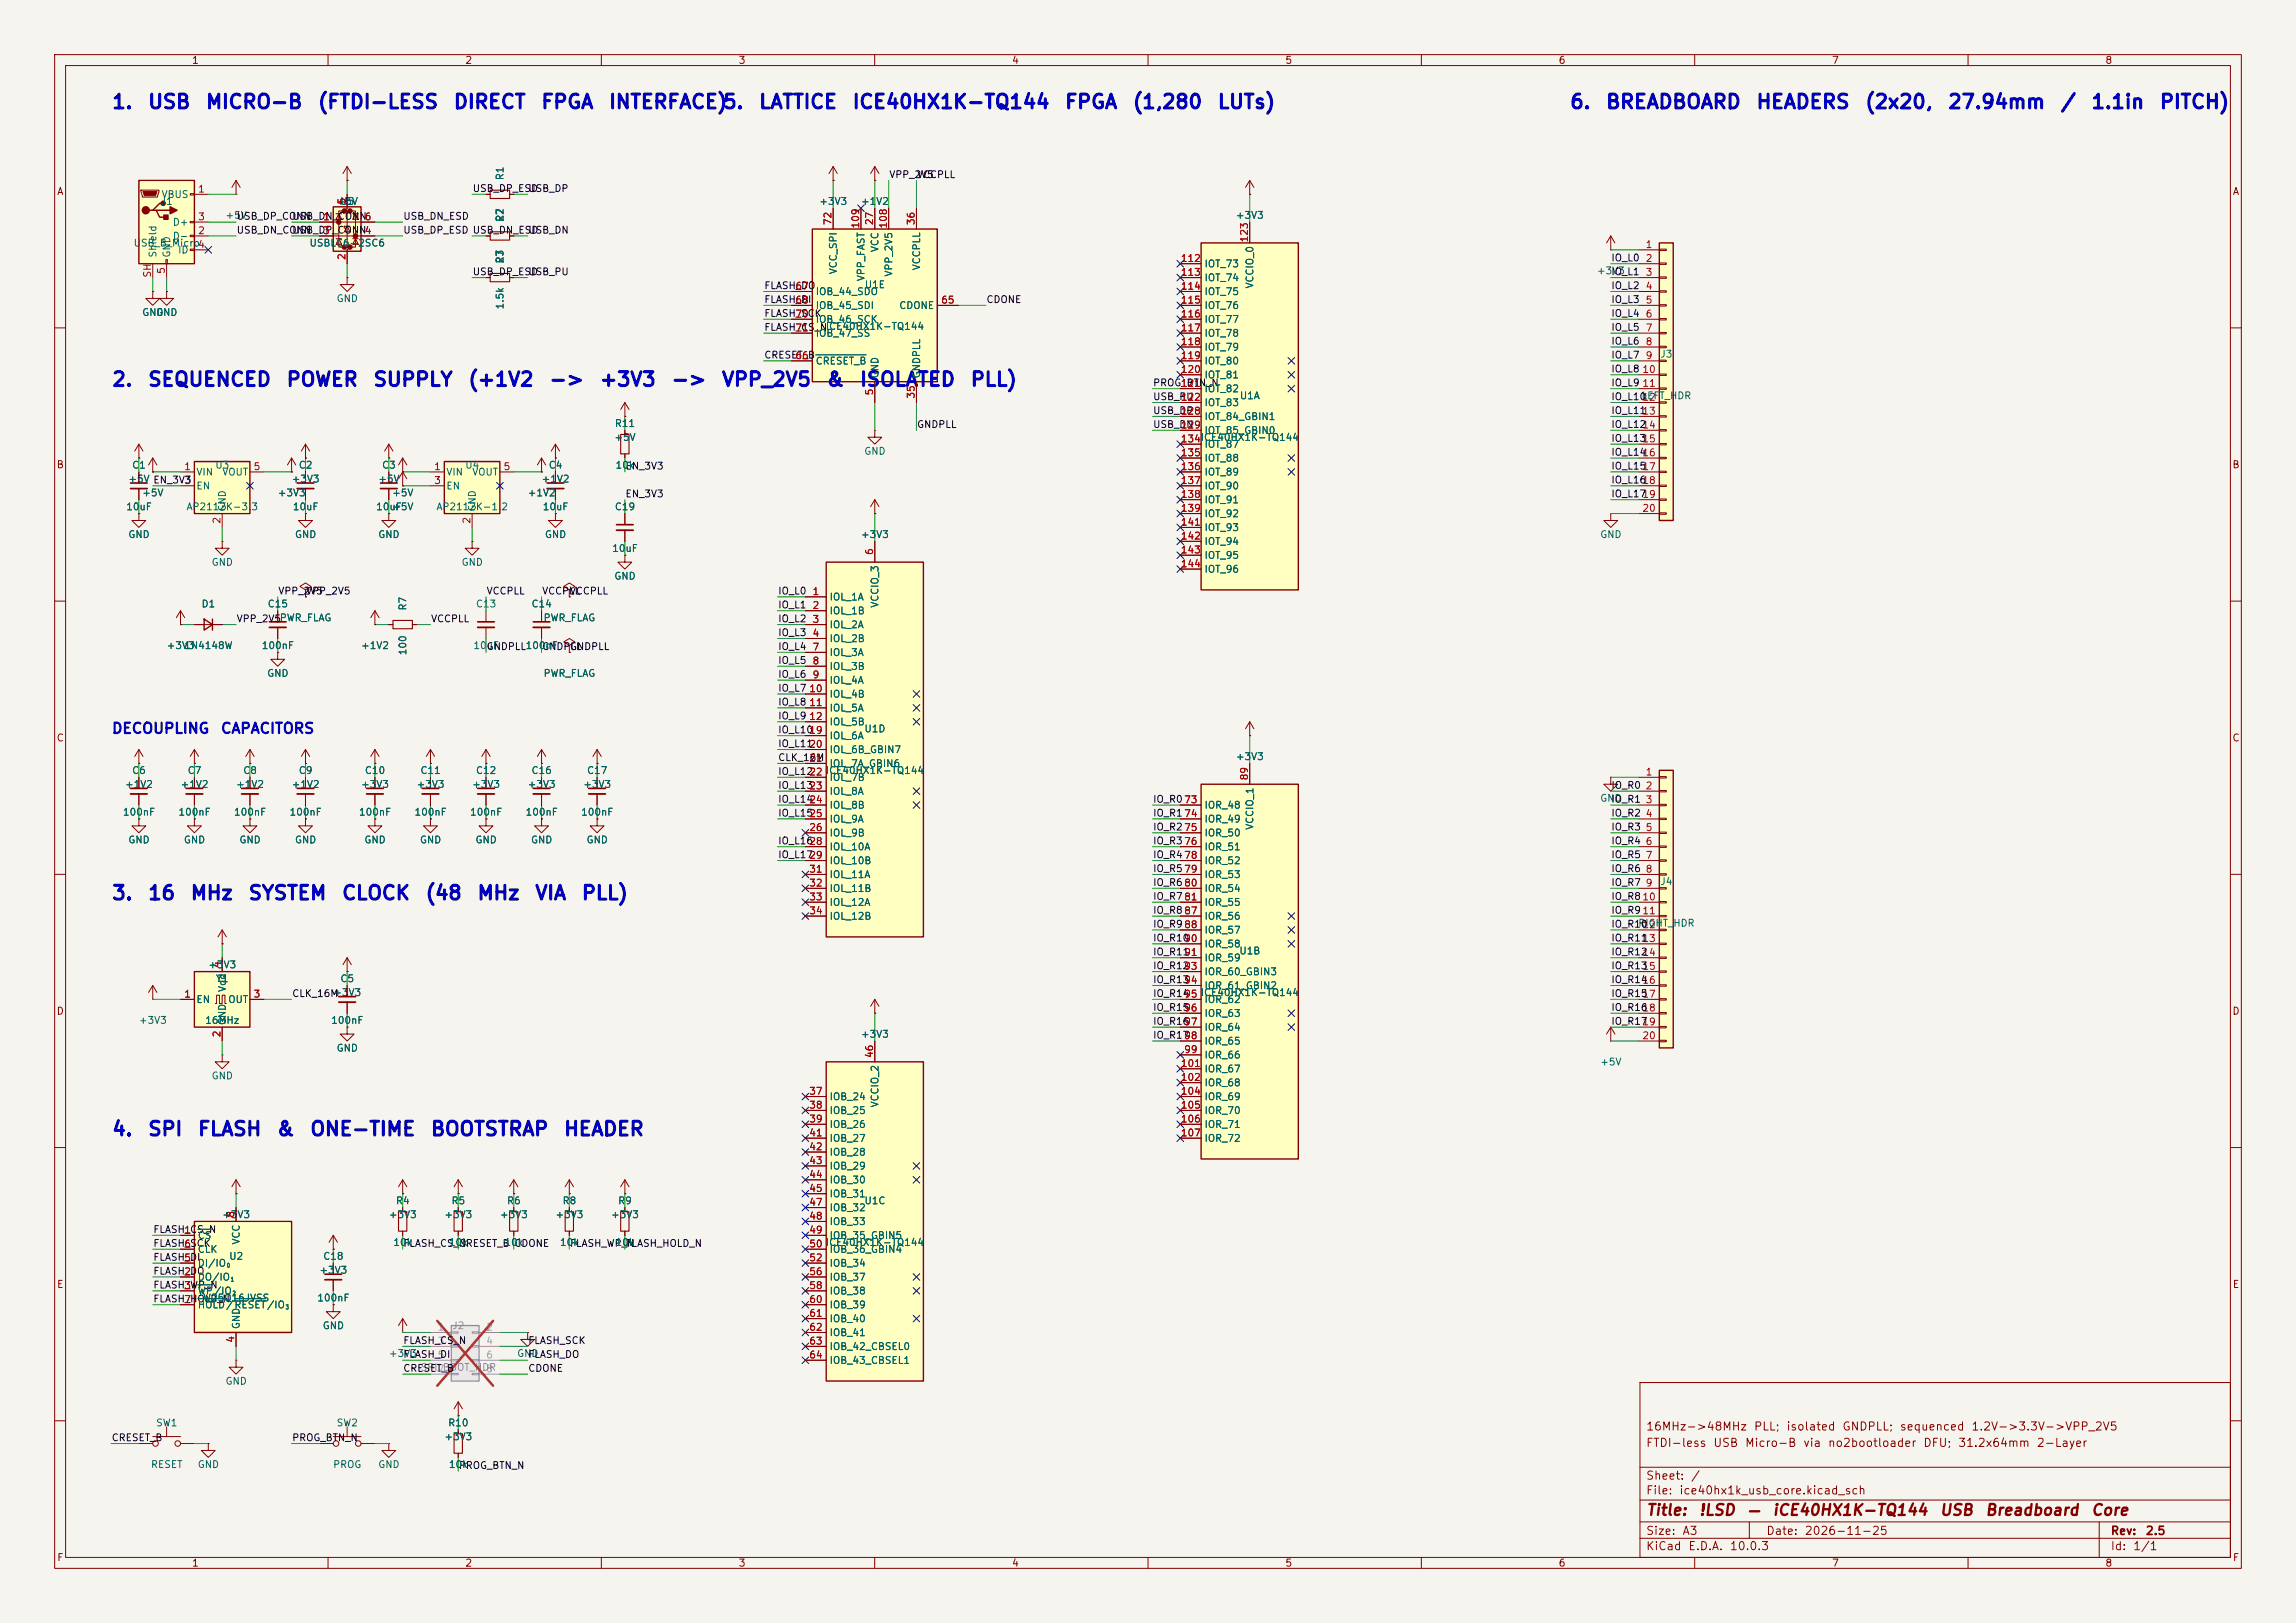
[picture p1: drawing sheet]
<svg xmlns="http://www.w3.org/2000/svg" width="420mm" height="297mm" viewBox="0 0 420 297" stroke-linecap="round" stroke-linejoin="round" font-family="sans-serif">
<defs><g id="words">
<g font-size="2.5" fill="#0000c2">
<text x="20.3" y="20.5">1.</text>
<text x="26.9" y="20.5">USB</text>
<text x="37.5" y="20.5">MICRO-B</text>
<text x="58" y="20.5">(FTDI-LESS</text>
<text x="82.8" y="20.5">DIRECT</text>
<text x="98.8" y="20.5">FPGA</text>
<text x="111.2" y="20.5">INTERFACE)</text>
<text x="132.1" y="20.5">5.</text>
<text x="138.7" y="20.5">LATTICE</text>
<text x="155.8" y="20.5">ICE40HX1K-TQ144</text>
<text x="194.6" y="20.5">FPGA</text>
<text x="207" y="20.5">(1,280</text>
<text x="222.6" y="20.5">LUTs)</text>
<text x="287" y="20.5">6.</text>
<text x="293.6" y="20.5">BREADBOARD</text>
<text x="321.1" y="20.5">HEADERS</text>
<text x="341" y="20.5">(2x20,</text>
<text x="356.2" y="20.5">27.94mm</text>
<text x="376.8" y="20.5">/</text>
<text x="382.4" y="20.5">1.1in</text>
<text x="394.9" y="20.5">PITCH)</text>
<text x="20.3" y="71.3">2.</text>
<text x="26.9" y="71.3">SEQUENCED</text>
<text x="52.2" y="71.3">POWER</text>
<text x="68.1" y="71.3">SUPPLY</text>
<text x="85.5" y="71.3">(+1V2</text>
<text x="100.3" y="71.3">-&gt;</text>
<text x="109.5" y="71.3">+3V3</text>
<text x="122.6" y="71.3">-&gt;</text>
<text x="131.9" y="71.3">VPP_2V5</text>
<text x="151" y="71.3">&amp;</text>
<text x="157.1" y="71.3">ISOLATED</text>
<text x="177.4" y="71.3">PLL)</text>
<text x="20.3" y="165.3">3.</text>
<text x="26.9" y="165.3">16</text>
<text x="34.7" y="165.3">MHz</text>
<text x="45.3" y="165.3">SYSTEM</text>
<text x="62.4" y="165.3">CLOCK</text>
<text x="77.7" y="165.3">(48</text>
<text x="87.1" y="165.3">MHz</text>
<text x="97.7" y="165.3">VIA</text>
<text x="106.2" y="165.3">PLL)</text>
<text x="20.3" y="208.5">4.</text>
<text x="26.9" y="208.5">SPI</text>
<text x="36" y="208.5">FLASH</text>
<text x="50.5" y="208.5">&amp;</text>
<text x="56.6" y="208.5">ONE-TIME</text>
<text x="78.6" y="208.5">BOOTSTRAP</text>
<text x="103" y="208.5">HEADER</text>
</g>
<g font-size="2" fill="#840000">
<text x="301" y="277.8">Title:</text>
<text x="310.7" y="277.8">!LSD</text>
<text x="319.5" y="277.8">—</text>
<text x="324.1" y="277.8">iCE40HX1K-TQ144</text>
<text x="354.7" y="277.8">USB</text>
<text x="363" y="277.8">Breadboard</text>
<text x="382.4" y="277.8">Core</text>
</g>
<g font-size="1.9" fill="#0000c2">
<text x="20.3" y="134.7">DECOUPLING</text>
<text x="40.3" y="134.7">CAPACITORS</text>
</g>
<g font-size="1.5" fill="#840000">
<text x="301" y="262.1">16MHz-&gt;48MHz</text>
<text x="320.7" y="262.1">PLL;</text>
<text x="326.7" y="262.1">isolated</text>
<text x="336.9" y="262.1">GNDPLL;</text>
<text x="347.4" y="262.1">sequenced</text>
<text x="360.5" y="262.1">1.2V-&gt;3.3V-&gt;VPP_2V5</text>
<text x="301" y="265.1">FTDI-less</text>
<text x="313.3" y="265.1">USB</text>
<text x="319.1" y="265.1">Micro-B</text>
<text x="329.7" y="265.1">via</text>
<text x="334.3" y="265.1">no2bootloader</text>
<text x="351.7" y="265.1">DFU;</text>
<text x="358.1" y="265.1">31.2x64mm</text>
<text x="372.4" y="265.1">2-Layer</text>
<text x="301" y="273.8">File:</text>
<text x="301" y="271.1">Sheet:</text>
<text x="307.1" y="273.8">ice40hx1k_usb_core.kicad_sch</text>
<text x="309.2" y="271.1">/</text>
<text x="301" y="281.2">Size:</text>
<text x="307.6" y="281.2">A3</text>
<text x="323" y="281.2">Date:</text>
<text x="330" y="281.2">2026-11-25</text>
<text x="386" y="281.2">Rev:</text>
<text x="392.4" y="281.2">2.5</text>
<text x="301" y="284">KiCad</text>
<text x="308.7" y="284">E.D.A.</text>
<text x="316.3" y="284">10.0.3</text>
<text x="386" y="284">Id:</text>
<text x="390.1" y="284">1/1</text>
</g>
<g font-size="1.3" fill="#840000">
<text x="35" y="12">1</text>
<text x="85" y="12">2</text>
<text x="135" y="12">3</text>
<text x="185" y="12">4</text>
<text x="235" y="12">5</text>
<text x="285" y="12">6</text>
<text x="335" y="12">7</text>
<text x="385" y="12">8</text>
<text x="10.3" y="36">A</text>
<text x="408.3" y="36">A</text>
<text x="10.3" y="86">B</text>
<text x="408.2" y="86">B</text>
<text x="10.3" y="136">C</text>
<text x="408.2" y="136">C</text>
<text x="10.3" y="186">D</text>
<text x="408.2" y="186">D</text>
<text x="10.3" y="236">E</text>
<text x="408.3" y="236">E</text>
<text x="10.3" y="286">F</text>
<text x="35" y="287">1</text>
<text x="85" y="287">2</text>
<text x="135" y="287">3</text>
<text x="185" y="287">4</text>
<text x="235" y="287">5</text>
<text x="285" y="287">6</text>
<text x="335" y="287">7</text>
<text x="385" y="287">8</text>
<text x="408.3" y="286">F</text>
</g>
<g font-size="1.3" fill="#a90000">
<text x="36.1" y="35.5">1</text>
<text x="36.1" y="40.6">3</text>
<text x="59" y="40.6">1</text>
<text x="63.5" y="37.5" transform="rotate(-90 63.5 37.5)">5</text>
<text x="66.6" y="40.6">6</text>
<text x="152.4" y="41.3" transform="rotate(-90 152.4 41.3)">72</text>
<text x="157.5" y="41.9" transform="rotate(-90 157.5 41.9)">109</text>
<text x="160" y="41.3" transform="rotate(-90 160 41.3)">27</text>
<text x="162.5" y="41.9" transform="rotate(-90 162.5 41.9)">108</text>
<text x="167.6" y="41.3" transform="rotate(-90 167.6 41.3)">36</text>
<text x="36.1" y="43.2">2</text>
<text x="59" y="43.2">3</text>
<text x="63.5" y="47.7" transform="rotate(-90 63.5 47.7)">2</text>
<text x="66.6" y="43.2">4</text>
<text x="228.6" y="44.5" transform="rotate(-90 228.6 44.5)">123</text>
<text x="300.9" y="45.7">1</text>
<text x="27.9" y="50.9" transform="rotate(-90 27.9 50.9)">SH</text>
<text x="30.5" y="50.2" transform="rotate(-90 30.5 50.2)">5</text>
<text x="145.4" y="53.3">67</text>
<text x="215.9" y="48.2">112</text>
<text x="215.9" y="50.8">113</text>
<text x="215.9" y="53.3">114</text>
<text x="300.9" y="48.2">2</text>
<text x="300.9" y="50.8">3</text>
<text x="300.9" y="53.3">4</text>
<text x="145.4" y="55.9">68</text>
<text x="145.4" y="58.4">70</text>
<text x="172" y="55.9">65</text>
<text x="215.9" y="55.9">115</text>
<text x="215.9" y="58.4">116</text>
<text x="300.9" y="55.9">5</text>
<text x="300.9" y="58.4">6</text>
<text x="145.4" y="60.9">71</text>
<text x="215.9" y="60.9">117</text>
<text x="215.9" y="63.5">118</text>
<text x="300.9" y="60.9">7</text>
<text x="300.9" y="63.5">8</text>
<text x="145.4" y="66">66</text>
<text x="215.9" y="66">119</text>
<text x="215.9" y="68.6">120</text>
<text x="215.9" y="71.1">121</text>
<text x="300.3" y="68.6">10</text>
<text x="300.3" y="71.1">11</text>
<text x="300.9" y="66">9</text>
<text x="160" y="72.5" transform="rotate(-90 160 72.5)">5</text>
<text x="167.6" y="73.1" transform="rotate(-90 167.6 73.1)">35</text>
<text x="215.9" y="73.6">122</text>
<text x="215.9" y="76.2">128</text>
<text x="300.3" y="73.6">12</text>
<text x="300.3" y="76.2">13</text>
<text x="215.9" y="78.7">129</text>
<text x="215.9" y="81.3">134ICE40HX1K-TQ144</text>
<text x="215.9" y="83.8">135</text>
<text x="300.3" y="78.7">14</text>
<text x="300.3" y="81.3">15</text>
<text x="300.3" y="83.8">16</text>
<text x="33.6" y="86.3">1</text>
<text x="33.6" y="88.9">3</text>
<text x="46.3" y="86.3">5</text>
<text x="79.3" y="86.3">1</text>
<text x="79.3" y="88.9">3</text>
<text x="92" y="86.3">5</text>
<text x="215.9" y="86.3">136</text>
<text x="215.9" y="88.9">137</text>
<text x="300.3" y="86.3">17</text>
<text x="300.3" y="88.9">18</text>
<text x="40.6" y="96" transform="rotate(-90 40.6 96)">2</text>
<text x="86.3" y="96" transform="rotate(-90 86.3 96)">2</text>
<text x="215.9" y="91.4">138</text>
<text x="215.9" y="94">139</text>
<text x="300.3" y="91.4">19</text>
<text x="300.3" y="94">20</text>
<text x="160" y="101.7" transform="rotate(-90 160 101.7)">6</text>
<text x="215.9" y="96.5">141</text>
<text x="215.9" y="99">142</text>
<text x="215.9" y="101.6">143</text>
<text x="215.9" y="104.1">144</text>
<text x="148.5" y="109.2">1</text>
<text x="148.5" y="111.7">2</text>
<text x="148.5" y="114.3">3</text>
<text x="148.5" y="116.8">4</text>
<text x="148.5" y="119.4">7</text>
<text x="148.5" y="121.9">8</text>
<text x="148.5" y="124.4">9</text>
<text x="147.9" y="127">10</text>
<text x="147.9" y="129.5">11</text>
<text x="147.9" y="132.1">12</text>
<text x="147.9" y="134.6">19</text>
<text x="147.9" y="137.1">20</text>
<text x="147.9" y="139.7">21</text>
<text x="147.9" y="142.2">22 ICE40HX1K-TQ144</text>
<text x="228.6" y="142.9" transform="rotate(-90 228.6 142.9)">89</text>
<text x="300.9" y="142.2">1</text>
<text x="147.9" y="144.8">23</text>
<text x="147.9" y="147.3">24</text>
<text x="147.9" y="149.8">25</text>
<text x="216.5" y="147.3">73</text>
<text x="216.5" y="149.8">74</text>
<text x="300.9" y="144.8">2</text>
<text x="300.9" y="147.3">3</text>
<text x="300.9" y="149.8">4</text>
<text x="147.9" y="152.4">26</text>
<text x="147.9" y="154.9">28</text>
<text x="216.5" y="152.4">75</text>
<text x="216.5" y="154.9">76</text>
<text x="300.9" y="152.4">5</text>
<text x="300.9" y="154.9">6</text>
<text x="147.9" y="157.5">29</text>
<text x="147.9" y="160">31</text>
<text x="216.5" y="157.5">78</text>
<text x="216.5" y="160">79</text>
<text x="300.9" y="157.5">7</text>
<text x="300.9" y="160">8</text>
<text x="147.9" y="162.5">32</text>
<text x="147.9" y="165.1">33</text>
<text x="147.9" y="167.6">34</text>
<text x="216.5" y="162.5">80</text>
<text x="216.5" y="165.1">81</text>
<text x="216.5" y="167.6">87</text>
<text x="300.9" y="162.5">9</text>
<text x="216.5" y="172.7">90</text>
<text x="216.5" y="170.2">88</text>
<text x="300.3" y="170.2">12</text>
<text x="300.3" y="172.7">13</text>
<text x="40.6" y="177.2" transform="rotate(-90 40.6 177.2)">4</text>
<text x="216.5" y="175.2">91</text>
<text x="216.5" y="177.8">93</text>
<text x="300.3" y="175.2">14</text>
<text x="300.3" y="177.8">15</text>
<text x="33.6" y="182.9">1</text>
<text x="46.3" y="182.9">3</text>
<text x="216.5" y="180.3">94</text>
<text x="216.5" y="182.9">95 ICE40HX1K-TQ144</text>
<text x="216.5" y="185.4">96</text>
<text x="300.3" y="180.3">16</text>
<text x="300.3" y="182.9">17</text>
<text x="300.3" y="185.4">18</text>
<text x="40.6" y="189.9" transform="rotate(-90 40.6 189.9)">2</text>
<text x="216.5" y="187.9">97</text>
<text x="216.5" y="190.5">98</text>
<text x="300.3" y="187.9">19</text>
<text x="300.3" y="190.5">20</text>
<text x="160" y="193.7" transform="rotate(-90 160 193.7)">46</text>
<text x="215.9" y="195.6">101</text>
<text x="216.5" y="193">99</text>
<text x="147.9" y="200.6">37</text>
<text x="147.9" y="203.2">38</text>
<text x="215.9" y="198.1">102</text>
<text x="215.9" y="200.6">104</text>
<text x="215.9" y="203.2">105</text>
<text x="147.9" y="205.7">39</text>
<text x="147.9" y="208.3">41</text>
<text x="215.9" y="205.7">106</text>
<text x="215.9" y="208.3">107</text>
<text x="147.9" y="210.8">42</text>
<text x="147.9" y="213.3">43</text>
<text x="147.9" y="215.9">44</text>
<text x="147.9" y="218.4">45</text>
<text x="147.9" y="221">47</text>
<text x="33.6" y="226">1</text>
<text x="43.2" y="223" transform="rotate(-90 43.2 223)">8</text>
<text x="147.9" y="223.5">48</text>
<text x="147.9" y="226">49</text>
<text x="33.6" y="233.7">2</text>
<text x="33.6" y="231.1">5</text>
<text x="33.6" y="228.6">6</text>
<text x="147.9" y="228.6">50 ICE40HX1K-TQ144</text>
<text x="147.9" y="231.1">52</text>
<text x="147.9" y="233.7">56</text>
<text x="33.6" y="236.2">3</text>
<text x="33.6" y="238.7">7</text>
<text x="147.9" y="236.2">58</text>
<text x="147.9" y="238.7">60</text>
<text x="43.2" y="245.8" transform="rotate(-90 43.2 245.8)">4</text>
<text x="147.9" y="241.3">61</text>
<text x="147.9" y="243.8">62</text>
<text x="147.9" y="246.4">63</text>
<text x="147.9" y="248.9">64</text>
</g>
<g font-size="1.3" fill="#0f0f0f">
<text x="86.4" y="35.4">USB_DP_ESD</text>
<text x="96.5" y="35.4">USB_DP</text>
<text x="162.6" y="32.9">VPP_2V5</text>
<text x="167.6" y="32.9">VCCPLL</text>
<text x="43.2" y="40.5">USB_DP_CONN</text>
<text x="53.3" y="40.5">USB_DN_CONN6</text>
<text x="73.7" y="40.5">USB_DN_ESD</text>
<text x="43.2" y="43.1">USB_DN_CONN</text>
<text x="53.3" y="43.1">USB_DP_CONN4</text>
<text x="73.7" y="43.1">USB_DP_ESD USB_DN_ESD</text>
<text x="96.5" y="43.1">USB_DN</text>
<text x="86.4" y="50.7">USB_DP_ESD</text>
<text x="96.5" y="50.7">USB_PU</text>
<text x="139.7" y="53.2">FLASH_DO</text>
<text x="294.6" y="53.2">IO_L2</text>
<text x="294.6" y="50.7">IO_L1</text>
<text x="294.6" y="48.1">IO_L0</text>
<text x="139.7" y="55.8">FLASH_DI</text>
<text x="139.7" y="58.3">FLASH_SCK</text>
<text x="180.3" y="55.8">CDONE</text>
<text x="294.6" y="58.3">IO_L4</text>
<text x="294.6" y="55.8">IO_L3</text>
<text x="139.7" y="60.8">FLASH_CS_NICE40HX1K-TQ144</text>
<text x="139.7" y="65.9">CRESET_B</text>
<text x="294.6" y="63.4">IO_L6</text>
<text x="294.6" y="60.8">IO_L5</text>
<text x="294.6" y="65.9">IO_L7</text>
<text x="210.8" y="71">PROG_BTN_N</text>
<text x="294.6" y="71">IO_L9</text>
<text x="294.6" y="68.5">IO_L8</text>
<text x="210.8" y="73.5">USB_PU</text>
<text x="210.8" y="76.1">USB_DP</text>
<text x="294.6" y="76.1">IO_L11</text>
<text x="294.6" y="73.5">IO_L10</text>
<text x="167.6" y="78.6">GNDPLL</text>
<text x="210.8" y="78.6">USB_DN</text>
<text x="294.6" y="83.7">IO_L14</text>
<text x="294.6" y="81.2">IO_L13</text>
<text x="294.6" y="78.6">IO_L12</text>
<text x="114.3" y="86.2">EN_3V3</text>
<text x="294.6" y="88.8">IO_L16</text>
<text x="294.6" y="86.2">IO_L15</text>
<text x="114.3" y="91.3">EN_3V3</text>
<text x="294.6" y="91.3">IO_L17</text>
<text x="50.8" y="109.1">VPP_2V5</text>
<text x="55.9" y="109.1">VPP_2V5</text>
<text x="88.9" y="109.1">VCCPLL</text>
<text x="99.1" y="109.1">VCCPLL</text>
<text x="104.1" y="109.1">VCCPLL</text>
<text x="142.2" y="109.1">IO_L0</text>
<text x="142.2" y="111.6">IO_L1</text>
<text x="43.2" y="114.2">VPP_2V5PWR_FLAG</text>
<text x="78.7" y="114.2">VCCPLL</text>
<text x="88.9" y="119.3">GNDPLL100nF</text>
<text x="99.1" y="119.3">GNDPLL</text>
<text x="104.1" y="119.3">GNDPLL</text>
<text x="142.2" y="114.2">IO_L2</text>
<text x="142.2" y="116.7">IO_L3</text>
<text x="142.2" y="119.3">IO_L4</text>
<text x="142.2" y="121.8">IO_L5</text>
<text x="142.2" y="124.3">IO_L6</text>
<text x="142.2" y="132">IO_L9</text>
<text x="142.2" y="126.9">IO_L7</text>
<text x="142.2" y="129.4">IO_L8</text>
<text x="142.2" y="134.5">IO_L10</text>
<text x="142.2" y="137">IO_L11</text>
<text x="142.2" y="139.6">CLK_16M</text>
<text x="142.2" y="142.1">IO_L12</text>
<text x="142.2" y="144.7">IO_L13</text>
<text x="142.2" y="147.2">IO_L14</text>
<text x="142.2" y="149.7">IO_L15</text>
<text x="210.8" y="149.7">IO_R174</text>
<text x="210.8" y="147.2">IO_R073</text>
<text x="294.6" y="149.7">IO_R2</text>
<text x="294.6" y="144.7">IO_R0</text>
<text x="294.6" y="147.2">IO_R1</text>
<text x="142.2" y="154.8">IO_L16</text>
<text x="210.8" y="154.8">IO_R376</text>
<text x="210.8" y="152.3">IO_R275</text>
<text x="294.6" y="154.8">IO_R4</text>
<text x="294.6" y="152.3">IO_R3</text>
<text x="142.2" y="157.4">IO_L17</text>
<text x="210.8" y="157.4">IO_R478</text>
<text x="210.8" y="159.9">IO_R579</text>
<text x="294.6" y="157.4">IO_R5</text>
<text x="294.6" y="159.9">IO_R6</text>
<text x="210.8" y="162.4">IO_R680</text>
<text x="210.8" y="165">IO_R781</text>
<text x="210.8" y="167.5">IO_R887</text>
<text x="294.6" y="162.4">IO_R7</text>
<text x="294.6" y="167.5">IO_R911</text>
<text x="294.6" y="165">IO_R810</text>
<text x="210.8" y="170.1">IO_R988</text>
<text x="210.8" y="172.6">IO_R10</text>
<text x="294.6" y="172.6">IO_R11</text>
<text x="294.6" y="170.1">IO_R10</text>
<text x="210.8" y="175.1">IO_R11</text>
<text x="210.8" y="177.7">IO_R12</text>
<text x="294.6" y="177.7">IO_R13</text>
<text x="294.6" y="175.1">IO_R12</text>
<text x="53.3" y="182.8">CLK_16M</text>
<text x="210.8" y="180.2">IO_R13</text>
<text x="210.8" y="182.8">IO_R14</text>
<text x="210.8" y="185.3">IO_R15</text>
<text x="294.6" y="185.3">IO_R16</text>
<text x="294.6" y="182.8">IO_R15</text>
<text x="294.6" y="180.2">IO_R14</text>
<text x="210.8" y="187.8">IO_R16</text>
<text x="210.8" y="190.4">IO_R17</text>
<text x="294.6" y="187.8">IO_R17</text>
<text x="27.9" y="225.9">FLASH_CS_N</text>
<text x="27.9" y="231">FLASH_DI</text>
<text x="27.9" y="233.6">FLASH_DO</text>
<text x="27.9" y="228.5">FLASH_SCK</text>
<text x="73.7" y="228.5">FLASH_CS_N</text>
<text x="83.8" y="228.5">CRESET_B CDONE</text>
<text x="104.1" y="228.5">FLASH_WP_N</text>
<text x="114.3" y="228.5">FLASH_HOLD_N</text>
<text x="27.9" y="236.1">FLASH_WP_N</text>
<text x="27.9" y="238.6">FLASH_HOLD_N</text>
<text x="73.7" y="248.8">FLASH_DI</text>
<text x="73.7" y="246.3">FLASH_CS_N</text>
<text x="73.7" y="251.3">CRESET_B</text>
<text x="96.5" y="248.8">FLASH_DO</text>
<text x="96.5" y="246.3">FLASH_SCK</text>
<text x="96.5" y="251.3">CDONE</text>
<text x="20.3" y="264">CRESET_B</text>
<text x="53.3" y="264">PROG_BTN_N</text>
<text x="83.8" y="269.1">PROG_BTN_N</text>
</g>
<g font-size="1.3" fill="#006464">
<text x="92.4" y="33.1" transform="rotate(-90 92.4 33.1)">R1</text>
<text x="29.3" y="37.8">J1</text>
<text x="29.4" y="36.5">VBUS</text>
<text x="31.5" y="41.6">D+</text>
<text x="41.1" y="40.3">+5V</text>
<text x="61.5" y="37.8">+5V</text>
<text x="62.1" y="37.8">U5</text>
<text x="92.4" y="40.7" transform="rotate(-90 92.4 40.7)">R2</text>
<text x="92.4" y="40.7" transform="rotate(-90 92.4 40.7)">27</text>
<text x="149.8" y="37.8">+3V3</text>
<text x="157.4" y="37.8">+1V2</text>
<text x="226" y="40.3">+3V3</text>
<text x="24.3" y="45.4">USB_B_Micro4</text>
<text x="28.9" y="47.2" transform="rotate(-90 28.9 47.2)">Shield</text>
<text x="31.5" y="47.2" transform="rotate(-90 31.5 47.2)">GND</text>
<text x="31.5" y="44.2">D-</text>
<text x="32.5" y="46.7">ID</text>
<text x="56.5" y="45.4">USBLC6-2SC6</text>
<text x="161" y="46.2" transform="rotate(-90 161 46.2)">VCC</text>
<text x="92.4" y="48.3" transform="rotate(-90 92.4 48.3)">R3</text>
<text x="92.4" y="48.3" transform="rotate(-90 92.4 48.3)">27</text>
<text x="153.4" y="50.3" transform="rotate(-90 153.4 50.3)">VCC_SPI</text>
<text x="158.1" y="53">U1E</text>
<text x="158.5" y="51.6" transform="rotate(-90 158.5 51.6)">VPP_FAST</text>
<text x="163.5" y="50.7" transform="rotate(-90 163.5 50.7)">VPP_2V5</text>
<text x="168.6" y="49.6" transform="rotate(-90 168.6 49.6)">VCCPLL</text>
<text x="220.2" y="49.2">IOT_73</text>
<text x="220.2" y="51.8">IOT_74</text>
<text x="229.6" y="52.9" transform="rotate(-90 229.6 52.9)">VCCIO_0</text>
<text x="292" y="50.5">+3V3</text>
<text x="25.9" y="58.1">GND</text>
<text x="28.4" y="58.1">GND</text>
<text x="61.5" y="55.6">GND</text>
<text x="92.4" y="56.7" transform="rotate(-90 92.4 56.7)">1.5k</text>
<text x="149.1" y="54.3">IOB_44_SDO</text>
<text x="149.1" y="56.9">IOB_45_SDI</text>
<text x="149.1" y="59.4">IOB_46_SCK</text>
<text x="164.4" y="56.9">CDONE</text>
<text x="220.2" y="54.3">IOT_75</text>
<text x="220.2" y="56.9">IOT_76</text>
<text x="220.2" y="59.4">IOT_77</text>
<text x="149.1" y="61.9">IOB_47_SS</text>
<text x="150.9" y="60.7">ICE40HX1K-TQ144</text>
<text x="220.2" y="61.9">IOT_78</text>
<text x="220.2" y="64.5">IOT_79</text>
<text x="303.6" y="65.7">J3</text>
<text x="149.1" y="67">CRESET_B</text>
<text x="161" y="69.3" transform="rotate(-90 161 69.3)">GND</text>
<text x="168.6" y="69.3" transform="rotate(-90 168.6 69.3)">GNDPLL</text>
<text x="220.2" y="67">IOT_80</text>
<text x="220.2" y="69.6">IOT_81</text>
<text x="220.2" y="72.1">IOT_82</text>
<text x="220.2" y="74.6">IOT_83</text>
<text x="220.2" y="77.2">IOT_84_GBIN1</text>
<text x="226.7" y="73.4">U1A</text>
<text x="300.2" y="73.4">LEFT_HDR</text>
<text x="112.3" y="81">+5V</text>
<text x="112.4" y="78.4">R11</text>
<text x="158" y="83.5">GND</text>
<text x="220.2" y="79.7">IOT_85_GBIN0</text>
<text x="220.2" y="82.3">IOT_87</text>
<text x="23.4" y="88.6">+5V EN_3V3</text>
<text x="23.4" y="88.6">+5V</text>
<text x="24.1" y="86.1">C1</text>
<text x="35.8" y="87.3">VIN</text>
<text x="35.8" y="89.9">EN</text>
<text x="39.3" y="86.1">U3</text>
<text x="40.5" y="87.3">VOUT</text>
<text x="53.2" y="88.6">+3V3</text>
<text x="54.5" y="86.1">C2</text>
<text x="69.1" y="88.6">+5V</text>
<text x="69.8" y="86.1">C3</text>
<text x="81.5" y="87.3">VIN</text>
<text x="81.5" y="89.9">EN</text>
<text x="85" y="86.1">U4</text>
<text x="86.3" y="87.3">VOUT</text>
<text x="99" y="88.6">+1V2</text>
<text x="100.3" y="86.1">C4</text>
<text x="112.5" y="86.1">10k</text>
<text x="220.2" y="84.8">IOT_88</text>
<text x="220.2" y="87.3">IOT_89</text>
<text x="220.2" y="89.9">IOT_90</text>
<text x="23" y="93.7">10uF</text>
<text x="25.9" y="91.1">+5V</text>
<text x="34" y="93.7">AP2112K-3.3</text>
<text x="41.6" y="93.7" transform="rotate(-90 41.6 93.7)">GND</text>
<text x="50.7" y="91.1">+3V3</text>
<text x="53.5" y="93.7">10uF</text>
<text x="68.7" y="93.7">10uF</text>
<text x="71.6" y="91.1">+5V</text>
<text x="71.6" y="93.7">+5V</text>
<text x="79.7" y="93.7">AP2112K-1.2</text>
<text x="87.3" y="93.7" transform="rotate(-90 87.3 93.7)">GND</text>
<text x="96.4" y="91.1">+1V2</text>
<text x="99.2" y="93.7">10uF</text>
<text x="112.4" y="93.7">C19</text>
<text x="220.2" y="92.4">IOT_91</text>
<text x="220.2" y="95">IOT_92</text>
<text x="23.4" y="98.8">GND</text>
<text x="53.8" y="98.8">GND</text>
<text x="69.1" y="98.8">GND</text>
<text x="99.6" y="98.8">GND</text>
<text x="111.9" y="101.3">10uF</text>
<text x="157.4" y="98.8">+3V3</text>
<text x="220.2" y="97.5">IOT_93</text>
<text x="220.2" y="100">IOT_94</text>
<text x="292.6" y="98.8">GND</text>
<text x="38.6" y="103.8">GND</text>
<text x="84.3" y="103.8">GND</text>
<text x="112.3" y="106.4">GND</text>
<text x="220.2" y="102.6">IOT_95</text>
<text x="220.2" y="105.1">IOT_96</text>
<text x="36.8" y="111.5">D1</text>
<text x="48.9" y="111.5">C15</text>
<text x="74.6" y="111.8" transform="rotate(-90 74.6 111.8)">R7</text>
<text x="87" y="111.5">C13</text>
<text x="97.1" y="111.5">C14</text>
<text x="151.6" y="110.2">IOL_1A</text>
<text x="151.6" y="112.7">IOL_1B</text>
<text x="161" y="111.3" transform="rotate(-90 161 111.3)">VCCIO_3</text>
<text x="30.4" y="119.1">+3V3</text>
<text x="33.6" y="119.1">1N4148W</text>
<text x="47.8" y="119.1">100nF</text>
<text x="51.1" y="114">PWR_FLAG</text>
<text x="65.9" y="119.1">+1V2</text>
<text x="86.5" y="119.1">10uF</text>
<text x="96" y="119.1">100nF</text>
<text x="99.3" y="114">PWR_FLAG</text>
<text x="151.6" y="115.3">IOL_2A</text>
<text x="151.6" y="117.8">IOL_2B</text>
<text x="48.8" y="124.2">GND</text>
<text x="74.6" y="120" transform="rotate(-90 74.6 120)">100</text>
<text x="99.3" y="124.2">PWR_FLAG</text>
<text x="151.6" y="120.4">IOL_3A</text>
<text x="151.6" y="122.9">IOL_3B</text>
<text x="151.6" y="125.4">IOL_4A</text>
<text x="151.6" y="128">IOL_4B</text>
<text x="151.6" y="130.5">IOL_5A</text>
<text x="151.6" y="133.1">IOL_5B</text>
<text x="151.6" y="135.6">IOL_6A</text>
<text x="158" y="134.3">U1D</text>
<text x="24.1" y="141.9">C6</text>
<text x="34.2" y="141.9">C7</text>
<text x="44.4" y="141.9">C8</text>
<text x="54.5" y="141.9">C9</text>
<text x="66.6" y="141.9">C10</text>
<text x="76.8" y="141.9">C11</text>
<text x="87" y="141.9">C12</text>
<text x="97.1" y="141.9">C16</text>
<text x="107.3" y="141.9">C17</text>
<text x="151.6" y="138.1">IOL_6B_GBIN7</text>
<text x="151.6" y="140.7">IOL_7A_GBIN6</text>
<text x="151.6" y="143.2">IOL_7B</text>
<text x="226" y="139.4">+3V3</text>
<text x="22.4" y="149.6">100nF</text>
<text x="22.8" y="144.5">+1V2</text>
<text x="32.5" y="149.6">100nF</text>
<text x="32.9" y="144.5">+1V2</text>
<text x="42.7" y="149.6">100nF</text>
<text x="43.1" y="144.5">+1V2</text>
<text x="52.8" y="149.6">100nF</text>
<text x="53.2" y="144.5">+1V2</text>
<text x="65.5" y="149.6">100nF</text>
<text x="65.9" y="144.5">+3V3</text>
<text x="75.7" y="149.6">100nF</text>
<text x="76.1" y="144.5">+3V3</text>
<text x="85.9" y="149.6">100nF</text>
<text x="86.3" y="144.5">+3V3</text>
<text x="96" y="149.6">100nF</text>
<text x="96.4" y="144.5">+3V3</text>
<text x="106.2" y="149.6">100nF</text>
<text x="106.6" y="144.5">+3V3</text>
<text x="151.6" y="145.8">IOL_8A</text>
<text x="151.6" y="148.3">IOL_8B</text>
<text x="220.2" y="148.3">IOR_48</text>
<text x="292.6" y="147">GND</text>
<text x="23.4" y="154.6">GND</text>
<text x="33.5" y="154.6">GND</text>
<text x="43.7" y="154.6">GND</text>
<text x="53.8" y="154.6">GND</text>
<text x="66.5" y="154.6">GND</text>
<text x="76.7" y="154.6">GND</text>
<text x="86.9" y="154.6">GND</text>
<text x="97" y="154.6">GND</text>
<text x="107.2" y="154.6">GND</text>
<text x="151.6" y="150.8">IOL_9A</text>
<text x="151.6" y="153.4">IOL_9B</text>
<text x="151.6" y="155.9">IOL_10A</text>
<text x="220.2" y="150.8">IOR_49</text>
<text x="220.2" y="153.4">IOR_50</text>
<text x="220.2" y="155.9">IOR_51</text>
<text x="229.6" y="152" transform="rotate(-90 229.6 152)">VCCIO_1</text>
<text x="151.6" y="158.5">IOL_10B</text>
<text x="151.6" y="161">IOL_11A</text>
<text x="220.2" y="158.5">IOR_52</text>
<text x="220.2" y="161">IOR_53</text>
<text x="151.6" y="163.5">IOL_11B</text>
<text x="151.6" y="166.1">IOL_12A</text>
<text x="220.2" y="163.5">IOR_54</text>
<text x="220.2" y="166.1">IOR_55</text>
<text x="303.6" y="162.3">J4</text>
<text x="151.6" y="168.6">IOL_12B</text>
<text x="220.2" y="168.6">IOR_56</text>
<text x="220.2" y="171.2">IOR_57</text>
<text x="220.2" y="173.7">IOR_58</text>
<text x="299.6" y="169.9">RIGHT_HDR</text>
<text x="38" y="177.5">+3V3</text>
<text x="220.2" y="176.2">IOR_59</text>
<text x="220.2" y="178.8">IOR_60_GBIN3</text>
<text x="226.6" y="175">U1B</text>
<text x="35.8" y="183.9">EN</text>
<text x="39.4" y="180">Y1</text>
<text x="41.6" y="181.6" transform="rotate(-90 41.6 181.6)">Vdd</text>
<text x="41.6" y="183.9">OUT</text>
<text x="60.9" y="182.6">+3V3</text>
<text x="62.2" y="180">C5</text>
<text x="220.2" y="181.3">IOR_61_GBIN2</text>
<text x="220.2" y="183.9">IOR_62</text>
<text x="25.3" y="187.7">+3V3</text>
<text x="37.4" y="187.7">16MHz</text>
<text x="41.6" y="187.7" transform="rotate(-90 41.6 187.7)">GND</text>
<text x="60.5" y="187.7">100nF</text>
<text x="157.4" y="190.2">+3V3</text>
<text x="220.2" y="186.4">IOR_63</text>
<text x="220.2" y="188.9">IOR_64</text>
<text x="220.2" y="191.5">IOR_65</text>
<text x="38.6" y="197.8">GND</text>
<text x="61.5" y="192.7">GND</text>
<text x="220.2" y="194">IOR_66</text>
<text x="220.2" y="196.6">IOR_67</text>
<text x="292.6" y="195.3">+5V</text>
<text x="151.6" y="201.6">IOB_24</text>
<text x="161" y="202.8" transform="rotate(-90 161 202.8)">VCCIO_2</text>
<text x="220.2" y="199.1">IOR_68</text>
<text x="220.2" y="201.6">IOR_69</text>
<text x="151.6" y="204.2">IOB_25</text>
<text x="151.6" y="206.7">IOB_26</text>
<text x="151.6" y="209.3">IOB_27</text>
<text x="220.2" y="204.2">IOR_70</text>
<text x="220.2" y="206.7">IOR_71</text>
<text x="220.2" y="209.3">IOR_72</text>
<text x="151.6" y="211.8">IOB_28</text>
<text x="151.6" y="214.3">IOB_29</text>
<text x="72.3" y="220.7">R4</text>
<text x="82.5" y="220.7">R5</text>
<text x="92.6" y="220.7">R6</text>
<text x="102.8" y="220.7">R8</text>
<text x="113" y="220.7">R9</text>
<text x="151.6" y="216.9">IOB_30</text>
<text x="151.6" y="219.4">IOB_31</text>
<text x="151.6" y="222">IOB_32</text>
<text x="158" y="220.7">U1C</text>
<text x="36.1" y="227">CS</text>
<text x="40.5" y="223.2">+3V3</text>
<text x="44.2" y="227.9" transform="rotate(-90 44.2 227.9)">VCC</text>
<text x="71" y="223.2">+3V3</text>
<text x="81.2" y="223.2">+3V3</text>
<text x="91.3" y="223.2">+3V3</text>
<text x="101.5" y="223.2">+3V3</text>
<text x="111.7" y="223.2">+3V3</text>
<text x="151.6" y="224.5">IOB_33</text>
<text x="151.6" y="227">IOB_35_GBIN5</text>
<text x="36.1" y="232.1">DI/IO</text>
<text x="36.1" y="229.6">CLK</text>
<text x="41.8" y="230.8">U2</text>
<text x="58.3" y="233.4">+3V3</text>
<text x="59" y="230.8">C18</text>
<text x="71.8" y="228.3">10k</text>
<text x="82" y="228.3">10k</text>
<text x="92.2" y="228.3">10k</text>
<text x="102.3" y="228.3">10k</text>
<text x="112.5" y="228.3">10k</text>
<text x="151.6" y="229.6">IOB_36_GBIN4</text>
<text x="151.6" y="232.1">IOB_34</text>
<text x="36.1" y="234.7">DO/IO</text>
<text x="36.1" y="237.2">WP/IO</text>
<text x="36.1" y="239.7">HOLD/RESET/IO</text>
<text x="37" y="238.5">W25Q16JVSS</text>
<text x="57.9" y="238.5">100nF</text>
<text x="151.6" y="234.7">IOB_37</text>
<text x="151.6" y="237.2">IOB_38</text>
<text x="151.6" y="239.7">IOB_39</text>
<text x="44.2" y="243.3" transform="rotate(-90 44.2 243.3)">GND</text>
<text x="58.9" y="243.5">GND</text>
<text x="151.6" y="242.3">IOB_40</text>
<text x="151.6" y="244.8">IOB_41</text>
<text x="71" y="248.6">+3V3</text>
<text x="94.5" y="248.6">GND</text>
<text x="151.6" y="247.4">IOB_42_CBSEL0</text>
<text x="151.6" y="249.9">IOB_43_CBSEL1</text>
<text x="41.1" y="253.7">GND</text>
<text x="28.4" y="261.3">SW1</text>
<text x="61.5" y="261.3">SW2</text>
<text x="81.2" y="263.9">+3V3</text>
<text x="81.9" y="261.3">R10</text>
<text x="27.5" y="268.9">RESET</text>
<text x="36.1" y="268.9">GND</text>
<text x="60.8" y="268.9">PROG</text>
<text x="69.1" y="268.9">GND</text>
<text x="82" y="268.9">10k</text>
</g>
<g font-size="1.3" fill="#a5a4a2">
<text x="79.9" y="243.8">1</text>
<text x="88.8" y="243.8">2</text>
<text x="79.9" y="246.4">3</text>
<text x="79.9" y="248.9">5</text>
<text x="79.9" y="251.4">7</text>
<text x="88.8" y="246.4">4</text>
<text x="88.8" y="248.9">6</text>
<text x="88.8" y="251.4">8</text>
</g>
<g font-size="1.3" fill="#939391">
<text x="82.6" y="243.5">J2</text>
<text x="76.8" y="251.2">SPI_BOOT_HDR</text>
</g>
<g font-size=".8" fill="#006464">
<text x="41.4" y="232.2">0</text>
<text x="42.1" y="234.7">1</text>
<text x="42.5" y="237.2">2</text>
<text x="52.2" y="239.8">3</text>
</g>
</g></defs>
<path d="M0 0h420v297h-420z" fill="#f5f4ef" stroke="#f5f4ef" stroke-width=".18"/>
<g fill="none" stroke="#840000" stroke-width=".18">
<path d="M10 10h400v277h-400zM12 12h396v273h-396zM60 10v2M110 10v2M160 10v2M210 10v2M260 10v2M310 10v2M360 10v2M152.4 33h.1M152.4 30.5l-.8 1.3M152.4 30.5l.8 1.3"/>
<path d="M152.4 30.5v2.5M160 33h.1M160 30.5v2.5M160 30.5l-.7 1.3M160 30.5l.8 1.3M10 60h2M408 60h2M160 94h.1M160 91.4v2.6M160 91.4l-.7 1.3M160 91.4l.8 1.3M10 110h2"/>
<path d="M408 110h2M10 160h2M408 160h2M10 210h2M73.7 218.4h.1M73.7 215.9l-.8 1.3M73.7 215.9l.7 1.3M73.7 215.9v2.5M408 210h2M83.8 221v.7M83.8 225.3v.8M300 253h108v32h-108z"/>
<path d="M10 260h2M58.4 264.2h2.6M61 262.9h5M63.5 261.1v1.8M66 264.2h2.6M71.1 264.2v1.2h1.3l-1.3 1.3-1.3-1.3h1.3M71.1 264.2h.1M300 278.5h108M300 274.5h108M300 268.5h108M320 278.5v3M384 278.5v6.5"/>
<path d="M408 260h2M60 285v2M110 285v2M160 285v2M210 285v2M260 285v2M300 281.5h108M310 285v2M360 285v2"/>
<circle cx="61.5" cy="264.2" r=".51"/>
<circle cx="65.5" cy="264.2" r=".51"/>
</g>
<path d="M83.1 221.7h1.5v3.6h-1.5z" fill="none" stroke="#840000" stroke-width=".2"/>
<path d="M148.6 41.9h22.8v28h-22.8z" fill="#ffffc2"/>
<path d="M148.6 41.9h22.8v28h-22.8z" fill="none" stroke="#840000" stroke-width=".25"/>
<g fill="none" stroke="#840000" stroke-width=".18">
<path d="M63.5 33h.1M63.5 30.5l-.8 1.3M63.5 30.5l.8 1.3M63.5 30.5v2.5M152.4 38.1v3.8M157.5 38.1v3.8M160 38.1v3.8M162.6 38.1v3.8M167.6 38.1v3.8M144.8 55.9h3.8M144.8 53.3h3.8M144.8 58.4h3.8"/>
<path d="M171.4 55.9h3.9M144.8 66h3.8M144.8 61h3.8M160 69.9v3.8M167.6 69.9v3.8M43.2 248.9v1.3h1.2l-1.2 1.3-1.3-1.3h1.3M43.2 248.9h.1M83.8 261.6v.8M83.8 265.9v.8"/>
</g>
<path d="M149.2 64.9h9.2" fill="none" stroke="#006464" stroke-width=".18"/>
<path d="M83.1 262.4h1.5v3.5h-1.5z" fill="none" stroke="#840000" stroke-width=".2"/>
<path d="M25.4 33h10.2v15.3h-10.2z" fill="#ffffc2"/>
<path d="M25.4 33h10.2v15.3h-10.2zM27.9 38.5h.7l.6 1.3h1.3M28.6 38.5h2.5M29.8 37.2h-.6l-1.3 1.3h-.6" fill="none" stroke="#840000" stroke-width=".25"/>
<g fill="none" stroke="#840000" stroke-width=".18">
<path d="M25.8 34.8h3.3v.3l-.3 1h-2.8zM34.8 35.4h.8v.3h-.8zM35.6 35.6h2.5M43.2 35.6h.1M43.2 33l-.8 1.3M43.2 33l.7 1.3M43.2 33v2.6M27.9 48.3v2.5M30.4 47.5h.2v.8h-.2zM30.5 48.3v2.5M34.8 40.5h.8v.3h-.8zM34.8 43.1h.8v.2h-.8z"/>
<path d="M34.8 45.6h.8v.2h-.8zM35.6 43.2h2.5M35.6 40.6h2.5M35.6 45.7h2.5"/>
</g>
<path d="M26.2 35.1h2.5l-.3 .7h-2z" fill="#840000" stroke="#840000" stroke-width=".18"/>
<g fill="#840000" stroke="#840000" stroke-width=".25">
<path d="M30 39.4h.7v.7h-.7z"/>
<path d="M31.1 37.8l1.3 .7-1.3 .6z"/>
<circle cx="26.7" cy="38.5" r=".63"/>
<circle cx="29.8" cy="37.2" r=".38"/>
</g>
<path d="M151.1 102.9h17.8v68.6h-17.8z" fill="#ffffc2"/>
<path d="M151.1 102.9h17.8v68.6h-17.8z" fill="none" stroke="#840000" stroke-width=".25"/>
<g fill="none" stroke="#840000" stroke-width=".18">
<path d="M71.1 83.8h.1M71.1 94v1.3h1.3l-1.3 1.2-1.3-1.2h1.3M71.1 94h.1M71.1 81.3l-.7 1.3M71.1 81.3l.8 1.3M71.1 81.3v2.5M73.7 86.4h.1M73.7 88.9h.1M73.7 83.8l-.8 1.3M73.7 83.8l.7 1.3M73.7 83.8v5.1M73.7 86.4l-.8 1.2"/>
<path d="M73.7 86.4l.7 1.2M86.4 99.1v1.2h1.2l-1.2 1.3-1.3-1.3h1.3M86.4 99.1h.1M160 99.1v3.8M147.3 109.2h3.8M147.3 111.8h3.8M147.3 114.3h3.8M147.3 116.8h3.8M147.3 119.4h3.8M147.3 121.9h3.8M147.3 124.5h3.8M147.3 127h3.8"/>
<path d="M147.3 129.5h3.8M147.3 132.1h3.8M147.3 134.6h3.8M147.3 137.2h3.8M147.3 139.7h3.8M147.3 142.2h3.8M147.3 144.8h3.8M147.3 147.3h3.8M147.3 149.9h3.8M147.3 152.4h3.8M147.3 154.9h3.8M147.3 157.5h3.8"/>
<path d="M147.3 160h3.8M147.3 162.6h3.8M147.3 165.1h3.8M147.3 167.6h3.8M83.8 259.1h.1M83.8 256.5l-.7 1.3M83.8 256.5l.8 1.3M83.8 256.5v2.6"/>
</g>
<path d="M82.5 242.6h5.1v10.1h-5.1z" fill="#ebeae8"/>
<path d="M82.5 242.6h5.1v10.1h-5.1z" fill="none" stroke="#9c9b98" stroke-width=".25"/>
<g fill="none" stroke="#9c9b98" stroke-width=".18">
<path d="M78.7 243.8h3.8M78.7 246.4h3.8M78.7 248.9h3.8M78.7 251.5h3.8M82.5 243.7h1.3v.3h-1.3zM82.5 246.3h1.3v.2h-1.3zM82.5 248.8h1.3v.2h-1.3zM82.5 251.3h1.3v.3h-1.3zM86.4 243.7h1.2v.3h-1.2zM86.4 246.3h1.2v.2h-1.2zM86.4 248.8h1.2v.2h-1.2zM86.4 251.3h1.2v.3h-1.2z"/>
<path d="M87.6 243.8h3.8M87.6 246.4h3.8M87.6 248.9h3.8M87.6 251.5h3.8"/>
</g>
<path d="M80 241.7l10.2 11.9M90.2 241.7l-10.2 11.9" fill="none" stroke="#e12e31" stroke-width=".46"/>
<g fill="none" stroke="#840000" stroke-width=".18">
<path d="M88.9 35.6h.8M93.2 35.6h.8M71.1 86.4v2M71.1 89.4v2M61 238.8v1.2h1.2l-1.2 1.3-1.3-1.3h1.3M61 238.8h.1M25.4 264.2h2.5M27.9 262.9h5.1M30.5 261.1v1.8M33 264.2h2.6"/>
<circle cx="28.4" cy="264.2" r=".51"/>
<circle cx="32.5" cy="264.2" r=".51"/>
</g>
<path d="M69.6 88.4h3" fill="none" stroke="#840000" stroke-width=".3"/>
<path d="M69.6 89.4h3" fill="none" stroke="#840000" stroke-width=".33"/>
<path d="M89.7 34.8h3.5v1.5h-3.5z" fill="none" stroke="#840000" stroke-width=".2"/>
<path d="M81.3 84.5h10.1v9.5h-10.1z" fill="#ffffc2"/>
<path d="M81.3 84.5h10.1v9.5h-10.1zM37.3 113.3l1.6 1-1.6 1zM38.9 113.3v2" fill="none" stroke="#840000" stroke-width=".25"/>
<g fill="none" stroke="#840000" stroke-width=".18">
<path d="M78.7 86.4h2.6M78.7 88.9h2.6M86.4 94v2.5M91.4 86.4h2.6M33 114.3h.1M33 111.8l-.7 1.2M33 111.8l.8 1.2M33 111.8v2.5M35.6 114.3h5M50.8 119.4v1.3h1.3l-1.3 1.2-1.3-1.2h1.3M50.8 119.4h.1M50.8 111.8v2"/>
<path d="M50.8 114.8v2M68.6 149.9v1.2h1.2l-1.2 1.3-1.3-1.3h1.3M68.6 149.9h.1M63.5 177.8h.1M63.5 175.3l-.8 1.2M63.5 175.3l.8 1.2M63.5 175.3v2.5M63.5 188v1.2h1.3l-1.3 1.3-1.3-1.3h1.3M63.5 188h.1M63.5 180.3v2.1M63.5 183.4v2M38.1 264.2v1.2h1.3l-1.3 1.3-1.3-1.3h1.3"/>
<path d="M38.1 264.2h.1"/>
</g>
<path d="M49.3 113.8h3M62 182.4h3" fill="none" stroke="#840000" stroke-width=".3"/>
<path d="M49.3 114.8h3M62 183.4h3" fill="none" stroke="#840000" stroke-width=".33"/>
<path d="M219.7 143.5h17.8v68.6h-17.8z" fill="#ffffc2"/>
<path d="M219.7 143.5h17.8v68.6h-17.8z" fill="none" stroke="#840000" stroke-width=".25"/>
<g fill="none" stroke="#840000" stroke-width=".18">
<path d="M228.6 139.7v3.8M215.9 147.3h3.8M215.9 149.9h3.8M215.9 152.4h3.8M215.9 154.9h3.8M215.9 157.5h3.8M215.9 160h3.8M215.9 162.6h3.8M215.9 165.1h3.8M215.9 167.6h3.8M215.9 170.2h3.8M215.9 172.7h3.8"/>
<path d="M215.9 175.3h3.8M215.9 177.8h3.8M215.9 180.3h3.8M215.9 182.9h3.8M215.9 185.4h3.8M215.9 188h3.8M215.9 190.5h3.8M215.9 193h3.8M215.9 195.6h3.8M215.9 198.1h3.8M215.9 200.7h3.8M215.9 203.2h3.8"/>
<path d="M215.9 205.7h3.8M215.9 208.3h3.8"/>
</g>
<path d="M61 37.8h5v8.2h-5z" fill="#ffffc2"/>
<g fill="#840000" stroke="#840000" stroke-width=".51">
<circle cx="62" cy="40.6" r=".25"/>
<circle cx="63" cy="38.6" r=".25"/>
<circle cx="63" cy="45.2" r=".25"/>
<circle cx="64" cy="38.6" r=".25"/>
<circle cx="64" cy="45.2" r=".25"/>
<circle cx="65" cy="43.2" r=".25"/>
</g>
<g fill="none" stroke="#840000" stroke-width=".18">
<path d="M61.5 39.1h1M62 39.1l.5 1h-1zM63 38.6h-1v6.6h1M63.5 35.6v2.5l-.5 .5h1l-.5 .5v5.6l-.5 .5h1l-.5 .5v2.6M64 38.6h1v6.6h-1M64.5 39.1h1M65 39.1l.5 1h-1zM58.4 40.6h10.2M58.4 43.2h10.2M61.5 43.7h1M62 43.7l.5 1h-1zM63.5 41.4l.5 1h-1z"/>
<path d="M64 41.4h-1v.4M64.5 43.7h1M65 43.7l.5 1h-1zM88.9 43.2h.8M88.9 50.8h.8M93.2 43.2h.8M93.2 50.8h.8M25.4 86.4v2M25.4 89.4v2M40.6 99.1v1.2h1.3l-1.3 1.3-1.2-1.3h1.2M40.6 99.1h.1M114.3 94v2"/>
<path d="M114.3 97v2.1M43.2 218.4h.1M43.2 215.9l-.8 1.3M43.2 215.9l.7 1.3M43.2 215.9v2.5M61 228.6h.1M61 226.1v2.5M61 231.1v2.1M61 234.2v2M61 226.1l-.8 1.2M61 226.1l.7 1.2"/>
</g>
<path d="M61 37.8h5v8.2h-5z" fill="none" stroke="#840000" stroke-width=".25"/>
<path d="M89.7 50h3.5v1.6h-3.5zM89.7 42.4h3.5v1.5h-3.5z" fill="none" stroke="#840000" stroke-width=".2"/>
<path d="M23.9 88.4h3M112.8 96h3M59.4 233.2h3.1" fill="none" stroke="#840000" stroke-width=".3"/>
<path d="M23.9 89.4h3M112.8 97h3M59.4 234.2h3.1" fill="none" stroke="#840000" stroke-width=".33"/>
<path d="M35.6 223.5h17.7v20.3h-17.7z" fill="#ffffc2"/>
<path d="M35.6 223.5h17.7v20.3h-17.7z" fill="none" stroke="#840000" stroke-width=".25"/>
<g fill="none" stroke="#840000" stroke-width=".18">
<path d="M101.6 94v1.3h1.3l-1.3 1.2-1.3-1.2h1.3M101.6 94h.1M55.9 108l1-.7-1-.6-1 .6 1 .7v1.2M55.9 109.2h.1M68.6 114.3h.1M68.6 111.8l-.8 1.2M68.6 111.8l.7 1.2M68.6 111.8v2.5M71.1 114.3h.8M75.4 114.3h.8M88.9 111.8v2M88.9 114.8v2"/>
<path d="M99.1 111.8v2M99.1 114.8v2M114.3 101.6v1.3h1.3l-1.3 1.2-1.3-1.2h1.3M114.3 101.6h.1M228.6 134.6h.1M228.6 132.1l-.8 1.3M228.6 132.1l.8 1.3M228.6 132.1v2.5M40.6 193v1.3h1.3l-1.3 1.3-1.2-1.3h1.2M40.6 193h.1M33 226.1h2.6M33 233.7h2.6"/>
<path d="M33 236.2h2.6M33 231.1h2.6M33 228.6h2.6M33 238.8h2.6M43.2 221v2.5M43.2 243.8v2.6"/>
</g>
<path d="M36.2 225h2.4M36.2 235.1h2.7M36.2 237.7h4.9M42.9 237.7h5.7" fill="none" stroke="#006464" stroke-width=".18"/>
<path d="M87.4 113.8h3M97.5 113.8h3.1" fill="none" stroke="#840000" stroke-width=".3"/>
<path d="M87.4 114.8h3M97.5 114.8h3.1" fill="none" stroke="#840000" stroke-width=".33"/>
<path d="M71.9 113.5h3.5v1.6h-3.5z" fill="none" stroke="#840000" stroke-width=".2"/>
<path d="M35.6 177.8h10.1v10.2h-10.1z" fill="#ffffc2"/>
<path d="M35.6 177.8h10.1v10.2h-10.1z" fill="none" stroke="#840000" stroke-width=".25"/>
<g fill="none" stroke="#840000" stroke-width=".18">
<path d="M160 78.7v1.3h1.3l-1.3 1.3-1.3-1.3h1.3M160 78.7h.1M53.3 86.4h.1M53.3 83.8l-.7 1.3M53.3 83.8l.8 1.3M53.3 83.8v2.6M55.9 94v1.3h1.2l-1.2 1.2-1.3-1.2h1.3M55.9 94h.1M55.9 83.8h.1M55.9 81.3l-.8 1.3M55.9 81.3l.7 1.3M55.9 81.3v2.5"/>
<path d="M55.9 86.4v2M55.9 89.4v2M104.1 108l1.1-.7-1.1-.6-1 .6 1 .7v1.2M104.1 109.2h.1M78.7 139.7h.1M78.7 137.2v2.5M78.7 137.2l-.7 1.2M78.7 137.2l.8 1.2M109.2 139.7h.1M109.2 137.2v2.5M109.2 137.2l-.7 1.2M109.2 137.2l.8 1.2"/>
<path d="M35.6 149.9v1.2h1.2l-1.2 1.3-1.3-1.3h1.3M35.6 149.9h.1M45.7 149.9v1.2h1.3l-1.3 1.3-1.3-1.3h1.3M45.7 149.9h.1M55.9 149.9v1.2h1.2l-1.2 1.3-1.3-1.3h1.3M55.9 149.9h.1M68.6 142.2v2.1M68.6 145.3v2M78.7 142.2v2.1M78.7 145.3v2M109.2 149.9v1.2h1.3l-1.3 1.3-1.3-1.3h1.3M109.2 149.9h.1"/>
<path d="M109.2 142.2v2.1M109.2 145.3v2M40.6 172.7h.1M40.6 170.2v2.5M40.6 175.3v2.5M40.6 170.2l-.7 1.3M40.6 170.2l.8 1.3M27.9 182.9h.1M27.9 180.3l-.7 1.3M27.9 180.3l.8 1.3M27.9 180.3v2.6M33 182.9h2.6"/>
<path d="M39.4 183.6h.2v-1.5h.5v1.5h.5v-1.5h.5v1.5h.3M40.6 188v2.5M45.7 182.9h2.6"/>
</g>
<path d="M54.4 88.4h3M67.1 144.3h3M77.2 144.3h3.1M107.7 144.3h3" fill="none" stroke="#840000" stroke-width=".3"/>
<path d="M54.4 89.4h3M67.1 145.3h3M77.2 145.3h3.1M107.7 145.3h3" fill="none" stroke="#840000" stroke-width=".33"/>
<path d="M35.6 84.5h10.1v9.5h-10.1z" fill="#ffffc2"/>
<path d="M35.6 84.5h10.1v9.5h-10.1z" fill="none" stroke="#840000" stroke-width=".25"/>
<g fill="none" stroke="#840000" stroke-width=".18">
<path d="M228.6 35.6h.1M228.6 33l-.8 1.3M228.6 33l.8 1.3M228.6 33v2.6M114.3 76.2h.1M114.3 73.7l-.8 1.2M114.3 73.7l.8 1.2M114.3 73.7v2.5M33 86.4h2.6M33 88.9h2.6M40.6 94v2.5M45.7 86.4h2.6"/>
<path d="M104.1 118.1l1.1-.6-1.1-.7-1 .7 1 .6v1.3M104.1 119.4h.1M68.6 139.7h.1M68.6 137.2l-.8 1.2M68.6 137.2l.7 1.2M68.6 137.2v2.5M99.1 139.7h.1M99.1 137.2v2.5M99.1 137.2l-.8 1.2M99.1 137.2l.7 1.2M78.7 149.9v1.2h1.3l-1.3 1.3-1.2-1.3h1.2M78.7 149.9h.1"/>
<path d="M99.1 149.9v1.2h1.2l-1.2 1.3-1.3-1.3h1.3M99.1 149.9h.1M99.1 142.2v2.1M99.1 145.3v2"/>
</g>
<path d="M97.5 144.3h3.1" fill="none" stroke="#840000" stroke-width=".3"/>
<path d="M97.5 145.3h3.1" fill="none" stroke="#840000" stroke-width=".33"/>
<path d="M219.7 44.5h17.8v63.5h-17.8z" fill="#ffffc2"/>
<path d="M219.7 44.5h17.8v63.5h-17.8z" fill="none" stroke="#840000" stroke-width=".25"/>
<g fill="none" stroke="#840000" stroke-width=".18">
<path d="M27.9 53.3v1.3h1.3l-1.3 1.3-1.2-1.3h1.2M27.9 53.3h.1M30.5 53.3v1.3h1.2l-1.2 1.3-1.3-1.3h1.3M30.5 53.3h.1M63.5 50.8v1.3h1.3l-1.3 1.2-1.3-1.2h1.3M63.5 50.8h.1M215.9 48.3h3.8M215.9 50.8h3.8M215.9 53.3h3.8M215.9 55.9h3.8M215.9 58.4h3.8M228.6 40.6v3.9"/>
<path d="M114.3 78.7v.8M215.9 61h3.8M215.9 63.5h3.8M215.9 66h3.8M215.9 68.6h3.8M215.9 71.1h3.8M215.9 73.7h3.8M215.9 76.2h3.8M215.9 78.7h3.8M25.4 94v1.3h1.3l-1.3 1.2-1.3-1.2h1.3M25.4 94h.1M25.4 83.8h.1"/>
<path d="M25.4 81.3v2.5M25.4 81.3l-.8 1.3M25.4 81.3l.8 1.3M27.9 86.4h.1M27.9 83.8l-.7 1.3M27.9 83.8l.8 1.3M27.9 83.8v2.6M99.1 86.4h.1M99.1 83.8l-.8 1.3M99.1 83.8l.7 1.3M99.1 83.8v2.6M101.6 83.8h.1"/>
<path d="M101.6 81.3l-.8 1.3M101.6 81.3l.8 1.3M101.6 81.3v2.5M101.6 86.4v2M101.6 89.4v2M114.3 83.1v.7M215.9 81.3h3.8M215.9 83.8h3.8M215.9 86.4h3.8M215.9 88.9h3.8M215.9 91.4h3.8M215.9 94h3.8"/>
<path d="M215.9 96.5h3.8M215.9 99.1h3.8M215.9 101.6h3.8M215.9 104.1h3.8M25.4 139.7h.1M25.4 137.2l-.8 1.2M25.4 137.2l.8 1.2M25.4 137.2v2.5M35.6 139.7h.1M35.6 137.2l-.8 1.2M35.6 137.2l.7 1.2M35.6 137.2v2.5"/>
<path d="M45.7 139.7h.1M45.7 137.2v2.5M45.7 137.2l-.7 1.2M45.7 137.2l.8 1.2M55.9 139.7h.1M55.9 137.2v2.5M55.9 137.2l-.8 1.2M55.9 137.2l.7 1.2M88.9 139.7h.1M88.9 137.2v2.5M88.9 137.2l-.8 1.2M88.9 137.2l.8 1.2"/>
<path d="M25.4 149.9v1.2h1.3l-1.3 1.3-1.3-1.3h1.3M25.4 149.9h.1M25.4 142.2v2.1M25.4 145.3v2M35.6 142.2v2.1M35.6 145.3v2M45.7 142.2v2.1M45.7 145.3v2M55.9 142.2v2.1M55.9 145.3v2M88.9 149.9v1.2h1.3l-1.3 1.3-1.3-1.3h1.3M88.9 149.9h.1"/>
<path d="M88.9 142.2v2.1M88.9 145.3v2"/>
</g>
<path d="M100.1 88.4h3M23.9 144.3h3M34 144.3h3.1M44.2 144.3h3M54.4 144.3h3M87.4 144.3h3" fill="none" stroke="#840000" stroke-width=".3"/>
<path d="M100.1 89.4h3M23.9 145.3h3M34 145.3h3.1M44.2 145.3h3M54.4 145.3h3M87.4 145.3h3" fill="none" stroke="#840000" stroke-width=".33"/>
<path d="M113.5 79.5h1.6v3.6h-1.6z" fill="none" stroke="#840000" stroke-width=".2"/>
<path d="M151.1 194.3h17.8v58.4h-17.8z" fill="#ffffc2"/>
<path d="M151.1 194.3h17.8v58.4h-17.8z" fill="none" stroke="#840000" stroke-width=".25"/>
<g fill="none" stroke="#840000" stroke-width=".18">
<path d="M160 190.5v3.8M147.3 200.7h3.8M147.3 203.2h3.8M147.3 205.7h3.8M147.3 208.3h3.8M147.3 210.8h3.8M147.3 213.4h3.8M147.3 215.9h3.8M147.3 218.4h3.8M147.3 221h3.8M147.3 223.5h3.8M147.3 226.1h3.8"/>
<path d="M147.3 228.6h3.8M147.3 231.1h3.8M147.3 233.7h3.8M147.3 236.2h3.8M147.3 238.8h3.8M147.3 241.3h3.8M147.3 243.8h3.8M147.3 246.4h3.8M147.3 248.9h3.8"/>
</g>
<path d="M303.5 44.5h2.6v50.8h-2.6z" fill="#ffffc2"/>
<path d="M303.5 44.5h2.6v50.8h-2.6z" fill="none" stroke="#840000" stroke-width=".25"/>
<g fill="none" stroke="#840000" stroke-width=".18">
<path d="M294.6 45.7h.1M294.6 43.2l-.7 1.3M294.6 43.2l.8 1.3M294.6 43.2v2.5M299.7 45.7h3.8M299.7 48.3h3.8M299.7 50.8h3.8M299.7 53.3h3.8M299.7 55.9h3.8M299.7 58.4h3.8M303.5 45.6h1.3v.2h-1.3zM303.5 48.1h1.3v.3h-1.3z"/>
<path d="M303.5 50.7h1.3v.2h-1.3zM303.5 53.2h1.3v.3h-1.3zM303.5 55.8h1.3v.2h-1.3zM303.5 58.3h1.3v.2h-1.3zM299.7 61h3.8M299.7 63.5h3.8M299.7 66h3.8M299.7 68.6h3.8M299.7 71.1h3.8M299.7 73.7h3.8M299.7 76.2h3.8M299.7 78.7h3.8"/>
<path d="M303.5 60.8h1.3v.3h-1.3zM303.5 63.4h1.3v.2h-1.3zM303.5 65.9h1.3v.3h-1.3zM303.5 68.5h1.3v.2h-1.3zM303.5 71h1.3v.2h-1.3zM303.5 73.5h1.3v.3h-1.3zM303.5 76.1h1.3v.2h-1.3zM303.5 78.6h1.3v.3h-1.3zM294.6 94v1.3h1.3l-1.3 1.2-1.2-1.2h1.2M294.6 94h.1M299.7 81.3h3.8M299.7 83.8h3.8"/>
<path d="M299.7 86.4h3.8M299.7 88.9h3.8M299.7 91.4h3.8M299.7 94h3.8M303.5 81.2h1.3v.2h-1.3zM303.5 83.7h1.3v.2h-1.3zM303.5 86.2h1.3v.3h-1.3zM303.5 88.8h1.3v.2h-1.3zM303.5 91.3h1.3v.3h-1.3zM303.5 93.9h1.3v.2h-1.3zM294.6 142.2v1.3h1.3l-1.3 1.3-1.2-1.3h1.2M294.6 142.2h.1"/>
<path d="M160 185.4h.1M160 182.9l-.7 1.3M160 182.9l.8 1.3M160 182.9v2.5M94 218.4h.1M94 215.9l-.8 1.3M94 215.9l.7 1.3M94 215.9v2.5M104.1 218.4h.1M104.1 215.9l-.7 1.3M104.1 215.9l.8 1.3M104.1 215.9v2.5"/>
<path d="M94 221v.7M94 225.3v.8M104.1 221v.7M104.1 225.3v.8M114.3 221v.7M114.3 225.3v.8"/>
</g>
<path d="M93.2 221.7h1.5v3.6h-1.5zM103.4 221.7h1.5v3.6h-1.5zM113.5 221.7h1.6v3.6h-1.6z" fill="none" stroke="#840000" stroke-width=".2"/>
<path d="M303.5 141h2.6v50.8h-2.6z" fill="#ffffc2"/>
<path d="M303.5 141h2.6v50.8h-2.6z" fill="none" stroke="#840000" stroke-width=".25"/>
<g fill="none" stroke="#840000" stroke-width=".18">
<path d="M63.5 33h.1M63.5 35.6v2.5M88.9 35.6h.8M93.2 35.6h.8M152.4 33h.1M152.4 38.1v3.8M157.5 38.1v3.8M160 33h.1M160 38.1v3.8M162.6 38.1v3.8M167.6 38.1v3.8M228.6 35.6h.1"/>
<path d="M27.9 53.3h.1M30.5 53.3h.1M58.4 40.6h2.6M58.4 43.2h2.6M63.5 45.7v2.6M66 40.6h2.6M66 43.2h2.6M88.9 43.2h.8M88.9 50.8h.8M93.2 43.2h.8M93.2 50.8h.8M144.8 55.9h3.8"/>
<path d="M144.8 53.3h3.8M144.8 58.4h3.8M171.4 55.9h3.9M215.9 55.9h3.8M215.9 53.3h3.8M215.9 58.4h3.8M215.9 50.8h3.8M215.9 48.3h3.8M228.6 40.6v3.9M114.3 76.2h.1M114.3 78.7v.8M144.8 66h3.8"/>
<path d="M144.8 61h3.8M160 69.9v3.8M167.6 69.9v3.8M215.9 66h3.8M215.9 61h3.8M215.9 63.5h3.8M215.9 68.6h3.8M215.9 71.1h3.8M215.9 73.7h3.8M215.9 76.2h3.8M215.9 78.7h3.8M25.4 83.8h.1"/>
<path d="M25.4 94h.1M25.4 86.4v2M25.4 89.4v2M27.9 86.4h.1M53.3 86.4h.1M55.9 83.8h.1M55.9 94h.1M55.9 86.4v2M55.9 89.4v2M71.1 94h.1M71.1 83.8h.1M71.1 86.4v2"/>
<path d="M71.1 89.4v2M73.7 88.9h.1M73.7 86.4h.1M99.1 86.4h.1M101.6 94h.1M101.6 83.8h.1M101.6 86.4v2M101.6 89.4v2M114.3 83.1v.7M114.3 94v2M114.3 97v2.1M160 94h.1"/>
<path d="M160 99.1v3.8M215.9 81.3h3.8M215.9 83.8h3.8M215.9 86.4h3.8M215.9 88.9h3.8M215.9 91.4h3.8M215.9 94h3.8M215.9 96.5h3.8M215.9 99.1h3.8M33 114.3h.1M35.6 114.3h1.7M38.9 114.3h1.7"/>
<path d="M50.8 119.4h.1M50.8 111.8v2M50.8 114.8v2M55.9 109.2h.1M68.6 114.3h.1M71.1 114.3h.8M75.4 114.3h.8M99.1 111.8v2M99.1 114.8v2M104.1 109.2h.1M104.1 119.4h.1M114.3 101.6h.1"/>
<path d="M147.3 114.3h3.8M147.3 109.2h3.8M147.3 111.8h3.8M147.3 116.8h3.8M147.3 119.4h3.8M215.9 101.6h3.8M215.9 104.1h3.8M25.4 139.7h.1M35.6 139.7h.1M45.7 139.7h.1M55.9 139.7h.1M68.6 139.7h.1"/>
<path d="M78.7 139.7h.1M88.9 139.7h.1M99.1 139.7h.1M109.2 139.7h.1M147.3 121.9h3.8M147.3 124.5h3.8M147.3 127h3.8M147.3 129.5h3.8M147.3 132.1h3.8M147.3 134.6h3.8M147.3 137.2h3.8M147.3 139.7h3.8"/>
<path d="M228.6 134.6h.1M228.6 139.7v3.8M25.4 149.9h.1M25.4 142.2v2.1M25.4 145.3v2M35.6 149.9h.1M35.6 142.2v2.1M35.6 145.3v2M45.7 149.9h.1M45.7 142.2v2.1M45.7 145.3v2M55.9 149.9h.1"/>
<path d="M55.9 142.2v2.1M55.9 145.3v2M68.6 149.9h.1M68.6 142.2v2.1M68.6 145.3v2M78.7 149.9h.1M78.7 142.2v2.1M78.7 145.3v2M88.9 149.9h.1M88.9 142.2v2.1M88.9 145.3v2M99.1 149.9h.1"/>
<path d="M99.1 142.2v2.1M99.1 145.3v2M109.2 149.9h.1M109.2 142.2v2.1M109.2 145.3v2M147.3 142.2h3.8M147.3 144.8h3.8M147.3 147.3h3.8M147.3 149.9h3.8M147.3 152.4h3.8M147.3 154.9h3.8M147.3 157.5h3.8"/>
<path d="M215.9 147.3h3.8M215.9 149.9h3.8M215.9 152.4h3.8M215.9 154.9h3.8M215.9 157.5h3.8M299.7 142.2h3.8M299.7 144.8h3.8M299.7 147.3h3.8M299.7 149.9h3.8M299.7 152.4h3.8M299.7 154.9h3.8M299.7 157.5h3.8"/>
<path d="M303.5 142.1h1.3v.3h-1.3zM303.5 144.7h1.3v.2h-1.3zM303.5 147.2h1.3v.2h-1.3zM303.5 149.7h1.3v.3h-1.3zM303.5 152.3h1.3v.2h-1.3zM303.5 154.8h1.3v.3h-1.3zM303.5 157.4h1.3v.2h-1.3zM303.5 159.9h1.3v.2h-1.3zM40.6 172.7h.1M40.6 175.3v2.5M63.5 177.8h.1M147.3 160h3.8"/>
<path d="M147.3 162.6h3.8M147.3 165.1h3.8M147.3 167.6h3.8M215.9 160h3.8M215.9 162.6h3.8M215.9 165.1h3.8M215.9 167.6h3.8M215.9 170.2h3.8M215.9 172.7h3.8M215.9 175.3h3.8M215.9 177.8h3.8M299.7 160h3.8"/>
<path d="M299.7 162.6h3.8M299.7 165.1h3.8M299.7 167.6h3.8M299.7 170.2h3.8M299.7 172.7h3.8M299.7 175.3h3.8M299.7 177.8h3.8M303.5 162.4h1.3v.3h-1.3zM303.5 165h1.3v.2h-1.3zM303.5 167.5h1.3v.3h-1.3zM303.5 170.1h1.3v.2h-1.3zM303.5 172.6h1.3v.2h-1.3z"/>
<path d="M303.5 175.1h1.3v.3h-1.3zM303.5 177.7h1.3v.2h-1.3zM33 182.9h2.6M40.6 188v2.5M45.7 182.9h2.6M63.5 188h.1M63.5 180.3v2.1M63.5 183.4v2M160 185.4h.1M160 190.5v3.8M215.9 180.3h3.8M215.9 182.9h3.8"/>
<path d="M215.9 185.4h3.8M215.9 188h3.8M215.9 190.5h3.8M215.9 193h3.8M215.9 195.6h3.8M215.9 198.1h3.8M294.6 190.5h.1M294.6 188l-.7 1.2M294.6 188l.8 1.2M294.6 188v2.5M299.7 180.3h3.8M299.7 182.9h3.8"/>
<path d="M299.7 185.4h3.8M299.7 188h3.8M299.7 190.5h3.8M303.5 180.2h1.3v.3h-1.3zM303.5 182.8h1.3v.2h-1.3zM303.5 185.3h1.3v.2h-1.3zM303.5 187.8h1.3v.3h-1.3zM303.5 190.4h1.3v.2h-1.3zM43.2 218.4h.1M73.7 218.4h.1M83.8 218.4h.1M83.8 215.9l-.7 1.3"/>
<path d="M83.8 215.9l.8 1.3M83.8 215.9v2.5M94 218.4h.1M104.1 218.4h.1M114.3 218.4h.1M114.3 215.9l-.8 1.3M114.3 215.9l.8 1.3M114.3 215.9v2.5M147.3 200.7h3.8M147.3 203.2h3.8M147.3 205.7h3.8M147.3 208.3h3.8"/>
<path d="M147.3 210.8h3.8M147.3 213.4h3.8M147.3 215.9h3.8M147.3 218.4h3.8M215.9 200.7h3.8M215.9 203.2h3.8M215.9 205.7h3.8M215.9 208.3h3.8M33 226.1h2.6M33 233.7h2.6M33 236.2h2.6M33 231.1h2.6"/>
<path d="M33 228.6h2.6M33 238.8h2.6M43.2 221v2.5M61 238.8h.1M61 228.6h.1M61 231.1v2.1M61 234.2v2M73.7 221v.7M73.7 225.3v.8M83.8 221v.7M83.8 225.3v.8M94 221v.7"/>
<path d="M94 225.3v.8M104.1 221v.7M104.1 225.3v.8M114.3 221v.7M114.3 225.3v.8M147.3 226.1h3.8M147.3 233.7h3.8M147.3 236.2h3.8M147.3 231.1h3.8M147.3 228.6h3.8M147.3 238.8h3.8M147.3 221h3.8"/>
<path d="M147.3 223.5h3.8M43.2 243.8v2.6M73.7 243.8h.1M73.7 241.3l-.8 1.3M73.7 241.3l.7 1.3M73.7 241.3v2.5M83.8 259.1h.1M96.5 243.8v1.3h1.3l-1.3 1.3-1.3-1.3h1.3M96.5 243.8h.1M147.3 241.3h3.8M147.3 243.8h3.8M147.3 246.4h3.8"/>
<path d="M147.3 248.9h3.8M83.8 261.6v.8M83.8 265.9v.8"/>
</g>
<path d="M72.9 221.7h1.5v3.6h-1.5z" fill="none" stroke="#840000" stroke-width=".2"/>
<g fill="none" stroke="#009600" stroke-width=".18">
<path d="M38.1 35.6h5.1M63.5 33v2.6M86.4 35.6h2.5M94 35.6h2.5M152.4 33v5.1M160 33v5.1M162.6 33v5.1M167.6 33v5.1M228.6 35.6v5M27.9 50.8v2.5M30.5 50.8v2.5M38.1 43.2h5.1"/>
<path d="M38.1 40.6h5.1M53.3 43.2h5.1M53.3 40.6h5.1M63.5 48.3v2.5M68.6 43.2h5.1M68.6 40.6h5.1M86.4 50.8h2.5M86.4 43.2h2.5M94 50.8h2.5M94 43.2h2.5M139.7 55.9h5.1M139.7 58.4h5.1"/>
<path d="M139.7 53.3h5.1M175.3 55.9h5M294.6 50.8h5.1M294.6 45.7h5.1M294.6 48.3h5.1M294.6 55.9h5.1M294.6 58.4h5.1M294.6 53.3h5.1M114.3 76.2v2.5M139.7 66h5.1M139.7 61h5.1M160 73.7v5"/>
<path d="M167.6 73.7v5M210.8 71.1h5.1M210.8 73.7h5.1M210.8 76.2h5.1M210.8 78.7h5.1M294.6 63.5h5.1M294.6 66h5.1M294.6 68.6h5.1M294.6 61h5.1M294.6 71.1h5.1M294.6 73.7h5.1M294.6 76.2h5.1"/>
<path d="M294.6 78.7h5.1M25.4 83.8v2.6M25.4 91.4v2.6M27.9 86.4h5.1M27.9 88.9h5.1M40.6 96.5v2.6M48.3 86.4h5M55.9 83.8v2.6M55.9 91.4v2.6M71.1 83.8v2.6M71.1 91.4v2.6M73.7 86.4h5"/>
<path d="M73.7 88.9h5M86.4 96.5v2.6M94 86.4h5.1M101.6 83.8v2.6M101.6 91.4v2.6M114.3 83.8v2.6M114.3 91.4v2.6M114.3 99.1v2.5M160 94v5.1M294.6 86.4h5.1M294.6 88.9h5.1M294.6 91.4h5.1"/>
<path d="M294.6 94h5.1M294.6 81.3h5.1M294.6 83.8h5.1M33 114.3h2.6M40.6 114.3h2.6M50.8 109.2v2.6M50.8 116.8v2.6M68.6 114.3h2.5M76.2 114.3h2.5M88.9 109.2v2.6M88.9 116.8v2.6M99.1 109.2v2.6"/>
<path d="M99.1 116.8v2.6M142.2 114.3h5.1M142.2 109.2h5.1M142.2 111.8h5.1M142.2 119.4h5.1M142.2 116.8h5.1M25.4 139.7v2.5M35.6 139.7v2.5M45.7 139.7v2.5M55.9 139.7v2.5M68.6 139.7v2.5M78.7 139.7v2.5"/>
<path d="M88.9 139.7v2.5M99.1 139.7v2.5M109.2 139.7v2.5M142.2 127h5.1M142.2 124.5h5.1M142.2 121.9h5.1M142.2 137.2h5.1M142.2 134.6h5.1M142.2 139.7h5.1M142.2 132.1h5.1M142.2 129.5h5.1M228.6 134.6v5.1"/>
<path d="M25.4 147.3v2.6M35.6 147.3v2.6M45.7 147.3v2.6M55.9 147.3v2.6M68.6 147.3v2.6M78.7 147.3v2.6M88.9 147.3v2.6M99.1 147.3v2.6M109.2 147.3v2.6M142.2 157.5h5.1M142.2 154.9h5.1M142.2 149.9h5.1"/>
<path d="M142.2 147.3h5.1M142.2 142.2h5.1M142.2 144.8h5.1M210.8 157.5h5.1M210.8 154.9h5.1M210.8 149.9h5.1M210.8 147.3h5.1M210.8 152.4h5.1M294.6 157.5h5.1M294.6 154.9h5.1M294.6 149.9h5.1M294.6 147.3h5.1"/>
<path d="M294.6 142.2h5.1M294.6 144.8h5.1M294.6 152.4h5.1M40.6 172.7v2.6M63.5 177.8v2.5M210.8 170.2h5.1M210.8 167.6h5.1M210.8 175.3h5.1M210.8 172.7h5.1M210.8 177.8h5.1M210.8 165.1h5.1M210.8 160h5.1"/>
<path d="M210.8 162.6h5.1M294.6 170.2h5.1M294.6 167.6h5.1M294.6 175.3h5.1M294.6 172.7h5.1M294.6 177.8h5.1M294.6 165.1h5.1M294.6 160h5.1M294.6 162.6h5.1M27.9 182.9h5.1M40.6 190.5v2.5M48.3 182.9h5"/>
<path d="M63.5 185.4v2.6M160 185.4v5.1M210.8 190.5h5.1M210.8 188h5.1M210.8 180.3h5.1M210.8 182.9h5.1M210.8 185.4h5.1M294.6 190.5h5.1M294.6 188h5.1M294.6 180.3h5.1M294.6 182.9h5.1M294.6 185.4h5.1"/>
<path d="M43.2 218.4v2.6M73.7 218.4v2.6M83.8 218.4v2.6M94 218.4v2.6M104.1 218.4v2.6M114.3 218.4v2.6M27.9 236.2h5.1M27.9 238.8h5.1M27.9 226.1h5.1M27.9 233.7h5.1M27.9 231.1h5.1M27.9 228.6h5.1"/>
<path d="M61 228.6v2.5M61 236.2v2.6M73.7 226.1v2.5M83.8 226.1v2.5M94 226.1v2.5M104.1 226.1v2.5M114.3 226.1v2.5M43.2 246.4v2.5M73.7 243.8h5M73.7 246.4h5M73.7 248.9h5M73.7 251.5h5"/>
<path d="M83.8 259.1v2.5M91.4 243.8h5.1M91.4 246.4h5.1M91.4 248.9h5.1M91.4 251.5h5.1M20.3 264.2h5.1M35.6 264.2h2.5M53.3 264.2h5.1M68.6 264.2h2.5M83.8 266.7v2.5"/>
</g>
<g fill="none" stroke="#000084" stroke-width=".18">
<path d="M156.9 37.5l1.2 1.2M158.1 37.5l-1.2 1.2M37.5 45.1l1.2 1.2M38.7 45.1l-1.2 1.2M215.3 57.8l1.2 1.2M215.3 52.7l1.2 1.2M215.3 50.2l1.2 1.2M215.3 47.7l1.2 1.2M215.3 55.3l1.2 1.2M216.5 57.8l-1.2 1.2M216.5 52.7l-1.2 1.2M216.5 50.2l-1.2 1.2"/>
<path d="M216.5 47.7l-1.2 1.2M216.5 55.3l-1.2 1.2M215.3 60.4l1.2 1.2M215.3 62.9l1.2 1.2M215.3 68l1.2 1.2M215.3 65.4l1.2 1.2M216.5 60.4l-1.2 1.2M216.5 62.9l-1.2 1.2M216.5 68l-1.2 1.2M216.5 65.4l-1.2 1.2M235.6 68l1.2 1.2M235.6 70.5l1.2 1.2"/>
<path d="M235.6 65.4l1.2 1.2M236.8 70.5l-1.2 1.2M236.8 68l-1.2 1.2M236.8 65.4l-1.2 1.2M45.1 88.3l1.2 1.2M46.3 88.3l-1.2 1.2M90.8 88.3l1.2 1.2M92 88.3l-1.2 1.2M215.3 98.5l1.2 1.2M215.3 95.9l1.2 1.2M215.3 93.4l1.2 1.2M215.3 90.8l1.2 1.2"/>
<path d="M215.3 88.3l1.2 1.2M215.3 85.8l1.2 1.2M215.3 83.2l1.2 1.2M215.3 80.7l1.2 1.2M216.5 98.5l-1.2 1.2M216.5 95.9l-1.2 1.2M216.5 83.2l-1.2 1.2M216.5 93.4l-1.2 1.2M216.5 90.8l-1.2 1.2M216.5 88.3l-1.2 1.2M216.5 85.8l-1.2 1.2M216.5 80.7l-1.2 1.2"/>
<path d="M235.6 83.2l1.2 1.2M235.6 85.8l1.2 1.2M236.8 83.2l-1.2 1.2M236.8 85.8l-1.2 1.2M215.3 103.5l1.2 1.2M215.3 101l1.2 1.2M216.5 103.5l-1.2 1.2M216.5 101l-1.2 1.2M167 128.9l1.2 1.2M167 131.5l1.2 1.2M167 126.4l1.2 1.2M168.2 128.9l-1.2 1.2"/>
<path d="M168.2 131.5l-1.2 1.2M168.2 126.4l-1.2 1.2M146.7 159.4l1.2 1.2M146.7 151.8l1.2 1.2M147.9 159.4l-1.2 1.2M147.9 151.8l-1.2 1.2M167 144.2l1.2 1.2M167 146.7l1.2 1.2M168.2 146.7l-1.2 1.2M168.2 144.2l-1.2 1.2M146.7 167l1.2 1.2M146.7 164.5l1.2 1.2"/>
<path d="M146.7 162l1.2 1.2M147.9 167l-1.2 1.2M147.9 164.5l-1.2 1.2M147.9 162l-1.2 1.2M235.6 167l1.2 1.2M235.6 169.6l1.2 1.2M235.6 172.1l1.2 1.2M236.8 167l-1.2 1.2M236.8 169.6l-1.2 1.2M236.8 172.1l-1.2 1.2M215.3 192.4l1.2 1.2M215.3 195l1.2 1.2"/>
<path d="M215.3 197.5l1.2 1.2M216.5 192.4l-1.2 1.2M216.5 195l-1.2 1.2M216.5 197.5l-1.2 1.2M235.6 187.4l1.2 1.2M235.6 184.8l1.2 1.2M236.8 187.4l-1.2 1.2M236.8 184.8l-1.2 1.2M146.7 217.8l1.2 1.2M146.7 202.6l1.2 1.2M146.7 200.1l1.2 1.2M146.7 205.1l1.2 1.2"/>
<path d="M146.7 207.7l1.2 1.2M146.7 210.2l1.2 1.2M146.7 212.8l1.2 1.2M146.7 215.3l1.2 1.2M147.9 217.8l-1.2 1.2M147.9 202.6l-1.2 1.2M147.9 200.1l-1.2 1.2M147.9 205.1l-1.2 1.2M147.9 207.7l-1.2 1.2M147.9 210.2l-1.2 1.2M147.9 212.8l-1.2 1.2M147.9 215.3l-1.2 1.2"/>
<path d="M167 215.3l1.2 1.2M167 212.8l1.2 1.2M168.2 215.3l-1.2 1.2M168.2 212.8l-1.2 1.2M215.3 200.1l1.2 1.2M215.3 202.6l1.2 1.2M215.3 205.1l1.2 1.2M215.3 207.7l1.2 1.2M216.5 207.7l-1.2 1.2M216.5 205.1l-1.2 1.2M216.5 200.1l-1.2 1.2M216.5 202.6l-1.2 1.2"/>
<path d="M146.7 220.4l1.2 1.2M146.7 222.9l1.2 1.2M146.7 225.5l1.2 1.2M146.7 228l1.2 1.2M146.7 230.5l1.2 1.2M146.7 233.1l1.2 1.2M146.7 235.6l1.2 1.2M146.7 238.2l1.2 1.2M147.9 235.6l-1.2 1.2M147.9 220.4l-1.2 1.2M147.9 222.9l-1.2 1.2M147.9 233.1l-1.2 1.2"/>
<path d="M147.9 225.5l-1.2 1.2M147.9 228l-1.2 1.2M147.9 230.5l-1.2 1.2M147.9 238.2l-1.2 1.2M167 235.6l1.2 1.2M167 233.1l1.2 1.2M168.2 235.6l-1.2 1.2M168.2 233.1l-1.2 1.2M146.7 240.7l1.2 1.2M146.7 243.2l1.2 1.2M146.7 245.8l1.2 1.2M146.7 248.3l1.2 1.2"/>
<path d="M147.9 240.7l-1.2 1.2M147.9 243.2l-1.2 1.2M147.9 245.8l-1.2 1.2M147.9 248.3l-1.2 1.2M167 240.7l1.2 1.2M168.2 240.7l-1.2 1.2"/>
</g>
<path d="M149.2 64.9h9.2M36.2 225h2.4M36.2 235.1h2.7M36.2 237.7h4.9M42.9 237.7h5.7" fill="none" stroke="#006464" stroke-width=".18"/>
<use href="#words"/>
</svg>
